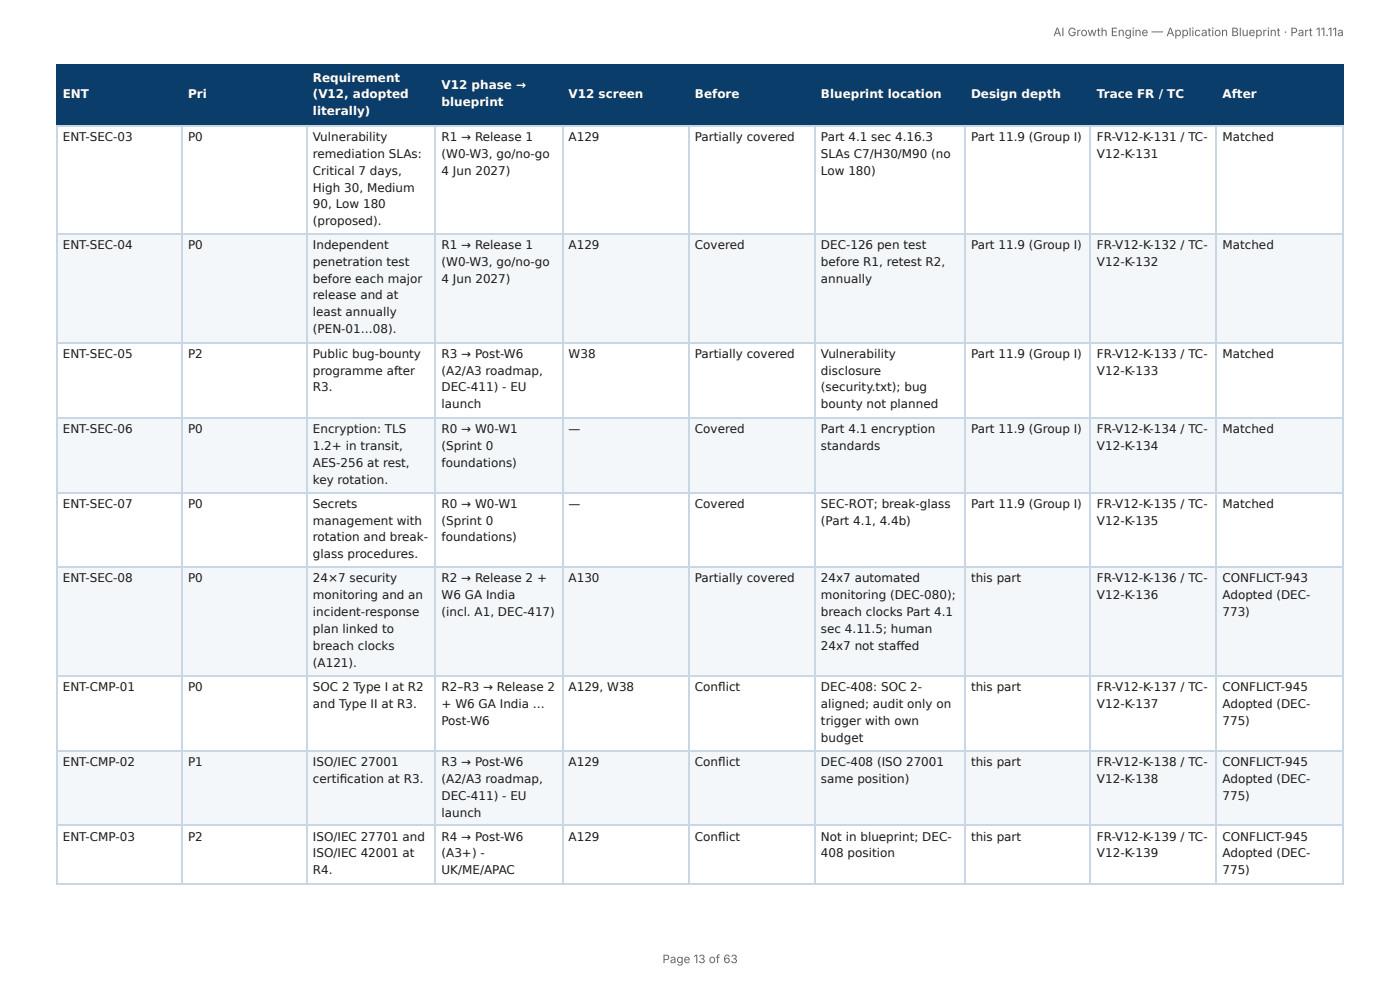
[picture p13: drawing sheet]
<svg xmlns="http://www.w3.org/2000/svg" width="297mm" height="210mm" viewBox="0 0 297 210" stroke-linecap="round" stroke-linejoin="round" font-family="sans-serif">
<defs><g id="words">
<g font-size="2.5" fill="#666">
<text x="223.7" y="7.7">AI Growth Engine — Application Blueprint · Part 11.11a</text>
<text x="140.7" y="204.5">Page 13 of 63</text>
</g>
<g font-size="2.5" fill="#fff">
<text x="66.5" y="17.3">Requirement</text>
<text x="13.3" y="20.9">ENT</text>
<text x="39.9" y="20.9">Pri</text>
<text x="66.5" y="20.9">(V12, adopted</text>
<text x="93.8" y="19">V12 phase →</text>
<text x="93.8" y="22.6">blueprint</text>
<text x="120.8" y="20.9">V12 screen</text>
<text x="147.6" y="20.9">Before</text>
<text x="174.4" y="20.9">Blueprint location</text>
<text x="206.2" y="20.9">Design depth</text>
<text x="233" y="20.9">Trace FR / TC</text>
<text x="259.6" y="20.9">After</text>
<text x="66.5" y="24.5">literally)</text>
</g>
<g font-size="2.5" fill="#1a1a1a">
<text x="13.3" y="30">ENT-SEC-03</text>
<text x="39.9" y="30">P0</text>
<text x="66.5" y="30">Vulnerability</text>
<text x="93.8" y="30">R1 → Release 1</text>
<text x="120.8" y="30">A129</text>
<text x="147.6" y="30">Partially covered</text>
<text x="174.4" y="30">Part 4.1 sec 4.16.3</text>
<text x="206.2" y="30">Part 11.9 (Group I)</text>
<text x="233" y="30">FR-V12-K-131 / TC-</text>
<text x="259.6" y="30">Matched</text>
<text x="66.5" y="33.5">remediation SLAs:</text>
<text x="93.8" y="33.5">(W0-W3, go/no-go</text>
<text x="174.4" y="33.5">SLAs C7/H30/M90 (no</text>
<text x="233" y="33.5">V12-K-131</text>
<text x="66.5" y="37.1">Critical 7 days,</text>
<text x="66.5" y="40.7">High 30, Medium</text>
<text x="93.8" y="37.1">4 Jun 2027)</text>
<text x="174.4" y="37.1">Low 180)</text>
<text x="66.5" y="44.3">90, Low 180</text>
<text x="66.5" y="47.8">(proposed).</text>
<text x="13.3" y="52.9">ENT-SEC-04</text>
<text x="39.9" y="52.9">P0</text>
<text x="66.5" y="52.9">Independent</text>
<text x="93.8" y="52.9">R1 → Release 1</text>
<text x="120.8" y="52.9">A129</text>
<text x="147.6" y="52.9">Covered</text>
<text x="174.4" y="52.9">DEC-126 pen test</text>
<text x="206.2" y="52.9">Part 11.9 (Group I)</text>
<text x="233" y="52.9">FR-V12-K-132 / TC-</text>
<text x="259.6" y="52.9">Matched</text>
<text x="66.5" y="56.4">penetration test</text>
<text x="93.8" y="56.4">(W0-W3, go/no-go</text>
<text x="174.4" y="56.4">before R1, retest R2,</text>
<text x="233" y="56.4">V12-K-132</text>
<text x="66.5" y="60">before each major</text>
<text x="66.5" y="63.6">release and at</text>
<text x="93.8" y="60">4 Jun 2027)</text>
<text x="174.4" y="60">annually</text>
<text x="66.5" y="67.2">least annually</text>
<text x="66.5" y="70.7">(PEN-01…08).</text>
<text x="13.3" y="76">ENT-SEC-05</text>
<text x="39.9" y="76">P2</text>
<text x="66.5" y="76">Public bug-bounty</text>
<text x="93.8" y="76">R3 → Post-W6</text>
<text x="120.8" y="76">W38</text>
<text x="147.6" y="76">Partially covered</text>
<text x="174.4" y="76">Vulnerability</text>
<text x="206.2" y="76">Part 11.9 (Group I)</text>
<text x="233" y="76">FR-V12-K-133 / TC-</text>
<text x="259.6" y="76">Matched</text>
<text x="66.5" y="79.6">programme after</text>
<text x="66.5" y="83.1">R3.</text>
<text x="93.8" y="79.6">(A2/A3 roadmap,</text>
<text x="93.8" y="83.1">DEC-411) - EU</text>
<text x="174.4" y="79.6">disclosure</text>
<text x="174.4" y="83.1">(security.txt); bug</text>
<text x="233" y="79.6">V12-K-133</text>
<text x="93.8" y="86.7">launch</text>
<text x="174.4" y="86.7">bounty not planned</text>
<text x="13.3" y="92">ENT-SEC-06</text>
<text x="39.9" y="92">P0</text>
<text x="66.5" y="92">Encryption: TLS</text>
<text x="66.5" y="95.5">1.2+ in transit,</text>
<text x="93.8" y="92">R0 → W0-W1</text>
<text x="93.8" y="95.5">(Sprint 0</text>
<text x="120.8" y="92">—</text>
<text x="147.6" y="92">Covered</text>
<text x="174.4" y="92">Part 4.1 encryption</text>
<text x="174.4" y="95.5">standards</text>
<text x="206.2" y="92">Part 11.9 (Group I)</text>
<text x="233" y="92">FR-V12-K-134 / TC-</text>
<text x="233" y="95.5">V12-K-134</text>
<text x="259.6" y="92">Matched</text>
<text x="66.5" y="99.1">AES-256 at rest,</text>
<text x="93.8" y="99.1">foundations)</text>
<text x="13.3" y="107.9">ENT-SEC-07</text>
<text x="39.9" y="107.9">P0</text>
<text x="66.5" y="102.7">key rotation.</text>
<text x="66.5" y="107.9">Secrets</text>
<text x="93.8" y="107.9">R0 → W0-W1</text>
<text x="120.8" y="107.9">—</text>
<text x="147.6" y="107.9">Covered</text>
<text x="174.4" y="107.9">SEC-ROT; break-glass</text>
<text x="206.2" y="107.9">Part 11.9 (Group I)</text>
<text x="233" y="107.9">FR-V12-K-135 / TC-</text>
<text x="259.6" y="107.9">Matched</text>
<text x="66.5" y="111.5">management with</text>
<text x="93.8" y="111.5">(Sprint 0</text>
<text x="174.4" y="111.5">(Part 4.1, 4.4b)</text>
<text x="233" y="111.5">V12-K-135</text>
<text x="66.5" y="114.8">rotation and break-</text>
<text x="66.5" y="118.4">glass procedures.</text>
<text x="93.8" y="114.8">foundations)</text>
<text x="13.3" y="123.7">ENT-SEC-08</text>
<text x="39.9" y="123.7">P0</text>
<text x="66.5" y="123.7">24×7 security</text>
<text x="93.8" y="123.7">R2 → Release 2 +</text>
<text x="120.8" y="123.7">A130</text>
<text x="147.6" y="123.7">Partially covered</text>
<text x="174.4" y="123.7">24x7 automated</text>
<text x="206.2" y="123.7">this part</text>
<text x="233" y="123.7">FR-V12-K-136 / TC-</text>
<text x="259.6" y="123.7">CONFLICT-943</text>
<text x="66.5" y="127.2">monitoring and an</text>
<text x="66.5" y="130.8">incident-response</text>
<text x="93.8" y="127.2">W6 GA India</text>
<text x="93.8" y="130.8">(incl. A1, DEC-417)</text>
<text x="174.4" y="127.2">monitoring (DEC-080);</text>
<text x="174.4" y="130.8">breach clocks Part 4.1</text>
<text x="233" y="127.2">V12-K-136</text>
<text x="259.6" y="127.2">Adopted (DEC-</text>
<text x="259.6" y="130.8">773)</text>
<text x="66.5" y="134.4">plan linked to</text>
<text x="66.5" y="138">breach clocks</text>
<text x="174.4" y="134.4">sec 4.11.5; human</text>
<text x="174.4" y="138">24x7 not staff ed</text>
<text x="66.5" y="141.5">(A121).</text>
<text x="13.3" y="146.8">ENT-CMP-01</text>
<text x="39.9" y="146.8">P0</text>
<text x="66.5" y="146.8">SOC 2 Type I at R2</text>
<text x="93.8" y="146.8">R2–R3 → Release 2</text>
<text x="120.8" y="146.8">A129, W38</text>
<text x="147.6" y="146.8">Confl ict</text>
<text x="174.4" y="146.8">DEC-408: SOC 2-</text>
<text x="206.2" y="146.8">this part</text>
<text x="233" y="146.8">FR-V12-K-137 / TC-</text>
<text x="259.6" y="146.8">CONFLICT-945</text>
<text x="66.5" y="150.4">and Type II at R3.</text>
<text x="93.8" y="150.4">+ W6 GA India …</text>
<text x="93.8" y="153.9">Post-W6</text>
<text x="174.4" y="150.4">aligned; audit only on</text>
<text x="174.4" y="153.9">trigger with own</text>
<text x="233" y="150.4">V12-K-137</text>
<text x="259.6" y="150.4">Adopted (DEC-</text>
<text x="259.6" y="153.9">775)</text>
<text x="174.4" y="157.5">budget</text>
<text x="13.3" y="162.8">ENT-CMP-02</text>
<text x="39.9" y="162.8">P1</text>
<text x="66.5" y="162.8">ISO/IEC 27001</text>
<text x="66.5" y="166.3">certifi cation at R3.</text>
<text x="93.8" y="162.8">R3 → Post-W6</text>
<text x="93.8" y="166.3">(A2/A3 roadmap,</text>
<text x="120.8" y="162.8">A129</text>
<text x="147.6" y="162.8">Confl ict</text>
<text x="174.4" y="162.8">DEC-408 (ISO 27001</text>
<text x="174.4" y="166.3">same position)</text>
<text x="206.2" y="162.8">this part</text>
<text x="233" y="162.8">FR-V12-K-138 / TC-</text>
<text x="233" y="166.3">V12-K-138</text>
<text x="259.6" y="162.8">CONFLICT-945</text>
<text x="259.6" y="166.3">Adopted (DEC-</text>
<text x="93.8" y="169.9">DEC-411) - EU</text>
<text x="93.8" y="173.5">launch</text>
<text x="259.6" y="169.9">775)</text>
<text x="13.3" y="178.5">ENT-CMP-03</text>
<text x="39.9" y="178.5">P2</text>
<text x="66.5" y="178.5">ISO/IEC 27701 and</text>
<text x="93.8" y="178.5">R4 → Post-W6</text>
<text x="120.8" y="178.5">A129</text>
<text x="147.6" y="178.5">Confl ict</text>
<text x="174.4" y="178.5">Not in blueprint; DEC-</text>
<text x="206.2" y="178.5">this part</text>
<text x="233" y="178.5">FR-V12-K-139 / TC-</text>
<text x="259.6" y="178.5">CONFLICT-945</text>
<text x="66.5" y="182.1">ISO/IEC 42001 at</text>
<text x="66.5" y="185.6">R4.</text>
<text x="93.8" y="182.1">(A3+) -</text>
<text x="93.8" y="185.6">UK/ME/APAC</text>
<text x="174.4" y="182.1">408 position</text>
<text x="233" y="182.1">V12-K-139</text>
<text x="259.6" y="182.1">Adopted (DEC-</text>
<text x="259.6" y="185.6">775)</text>
</g>
</g></defs>
<g fill="#0b3d6b">
<path d="M12.1 14h26.5v12.6h-26.5z"/>
<path d="M38.6 14h26.5v12.6h-26.5z"/>
<path d="M65.1 14h27.4v12.6h-27.4z"/>
<path d="M92.5 14h26.9v12.6h-26.9z"/>
<path d="M119.4 14h27v12.6h-27z"/>
<path d="M146.4 14h26.7v12.6h-26.7z"/>
<path d="M173.1 14h31.9v12.6h-31.9z"/>
<path d="M205 14h26.7v12.6h-26.7z"/>
<path d="M231.7 14h26.7v12.6h-26.7z"/>
<path d="M258.4 14h26.9v12.6h-26.9z"/>
</g>
<g fill="#f4f7fa">
<path d="M12.1 49.8h26.5v23.1h-26.5z"/>
<path d="M38.6 49.8h26.5v23.1h-26.5z"/>
<path d="M65.1 49.8h27.4v23.1h-27.4z"/>
<path d="M92.5 49.8h26.9v23.1h-26.9z"/>
<path d="M119.4 49.8h27v23.1h-27z"/>
<path d="M146.4 49.8h26.7v23.1h-26.7z"/>
<path d="M173.1 49.8h31.9v23.1h-31.9z"/>
<path d="M205 49.8h26.7v23.1h-26.7z"/>
<path d="M231.7 49.8h26.7v23.1h-26.7z"/>
<path d="M258.4 49.8h26.9v23.1h-26.9z"/>
<path d="M12.1 88.6h26.5v16h-26.5z"/>
<path d="M38.6 88.6h26.5v16h-26.5z"/>
<path d="M65.1 88.6h27.4v16h-27.4z"/>
<path d="M92.5 88.6h26.9v16h-26.9z"/>
<path d="M119.4 88.6h27v16h-27z"/>
<path d="M146.4 88.6h26.7v16h-26.7z"/>
<path d="M173.1 88.6h31.9v16h-31.9z"/>
<path d="M205 88.6h26.7v16h-26.7z"/>
<path d="M231.7 88.6h26.7v16h-26.7z"/>
<path d="M258.4 88.6h26.9v16h-26.9z"/>
<path d="M12.1 120.6h26.5v22.8h-26.5z"/>
<path d="M38.6 120.6h26.5v22.8h-26.5z"/>
<path d="M65.1 120.6h27.4v22.8h-27.4z"/>
<path d="M92.5 120.6h26.9v22.8h-26.9z"/>
<path d="M119.4 120.6h27v22.8h-27z"/>
<path d="M146.4 120.6h26.7v22.8h-26.7z"/>
<path d="M173.1 120.6h31.9v22.8h-31.9z"/>
<path d="M205 120.6h26.7v22.8h-26.7z"/>
<path d="M231.7 120.6h26.7v22.8h-26.7z"/>
<path d="M258.4 120.6h26.9v22.8h-26.9z"/>
<path d="M12.1 159.4h26.5v16h-26.5z"/>
<path d="M38.6 159.4h26.5v16h-26.5z"/>
<path d="M65.1 159.4h27.4v16h-27.4z"/>
<path d="M92.5 159.4h26.9v16h-26.9z"/>
<path d="M119.4 159.4h27v16h-27z"/>
<path d="M146.4 159.4h26.7v16h-26.7z"/>
<path d="M173.1 159.4h31.9v16h-31.9z"/>
<path d="M205 159.4h26.7v16h-26.7z"/>
<path d="M231.7 159.4h26.7v16h-26.7z"/>
<path d="M258.4 159.4h26.9v16h-26.9z"/>
</g>
<g fill="none" stroke="#0b3d6b" stroke-width=".24">
<path d="M11.9 13.9h273.4M12 13.8v13.1M38.7 13.8v13.1M65.2 13.8v13.1M92.4 13.8v13.1M119.5 13.8v13.1M146.2 13.8v13.1M173.2 13.8v13.1M204.9 13.8v13.1M231.6 13.8v13.1M258.3 13.8v13.1M285.2 13.8v13.1"/>
<path d="M11.9 26.8h273.4"/>
</g>
<g fill="none" stroke="#c9d6e3" stroke-width=".24">
<path d="M11.9 26.8h273.4M12 26.9v160.9M38.7 26.9v160.9M65.2 26.9v160.9M92.4 26.9v160.9M119.5 26.9v160.9M146.2 26.9v160.9M173.2 26.9v160.9M204.9 26.9v160.9M231.6 26.9v160.9M258.3 26.9v160.9M285.2 26.9v160.9"/>
<path d="M11.9 49.6h273.4M11.9 72.8h273.4M11.9 88.7h273.4M11.9 104.7h273.4M11.9 120.4h273.4M11.9 143.6h273.4M11.9 159.5h273.4M11.9 175.3h273.4M11.9 187.7h273.4"/>
</g>
<use href="#words"/>
</svg>
